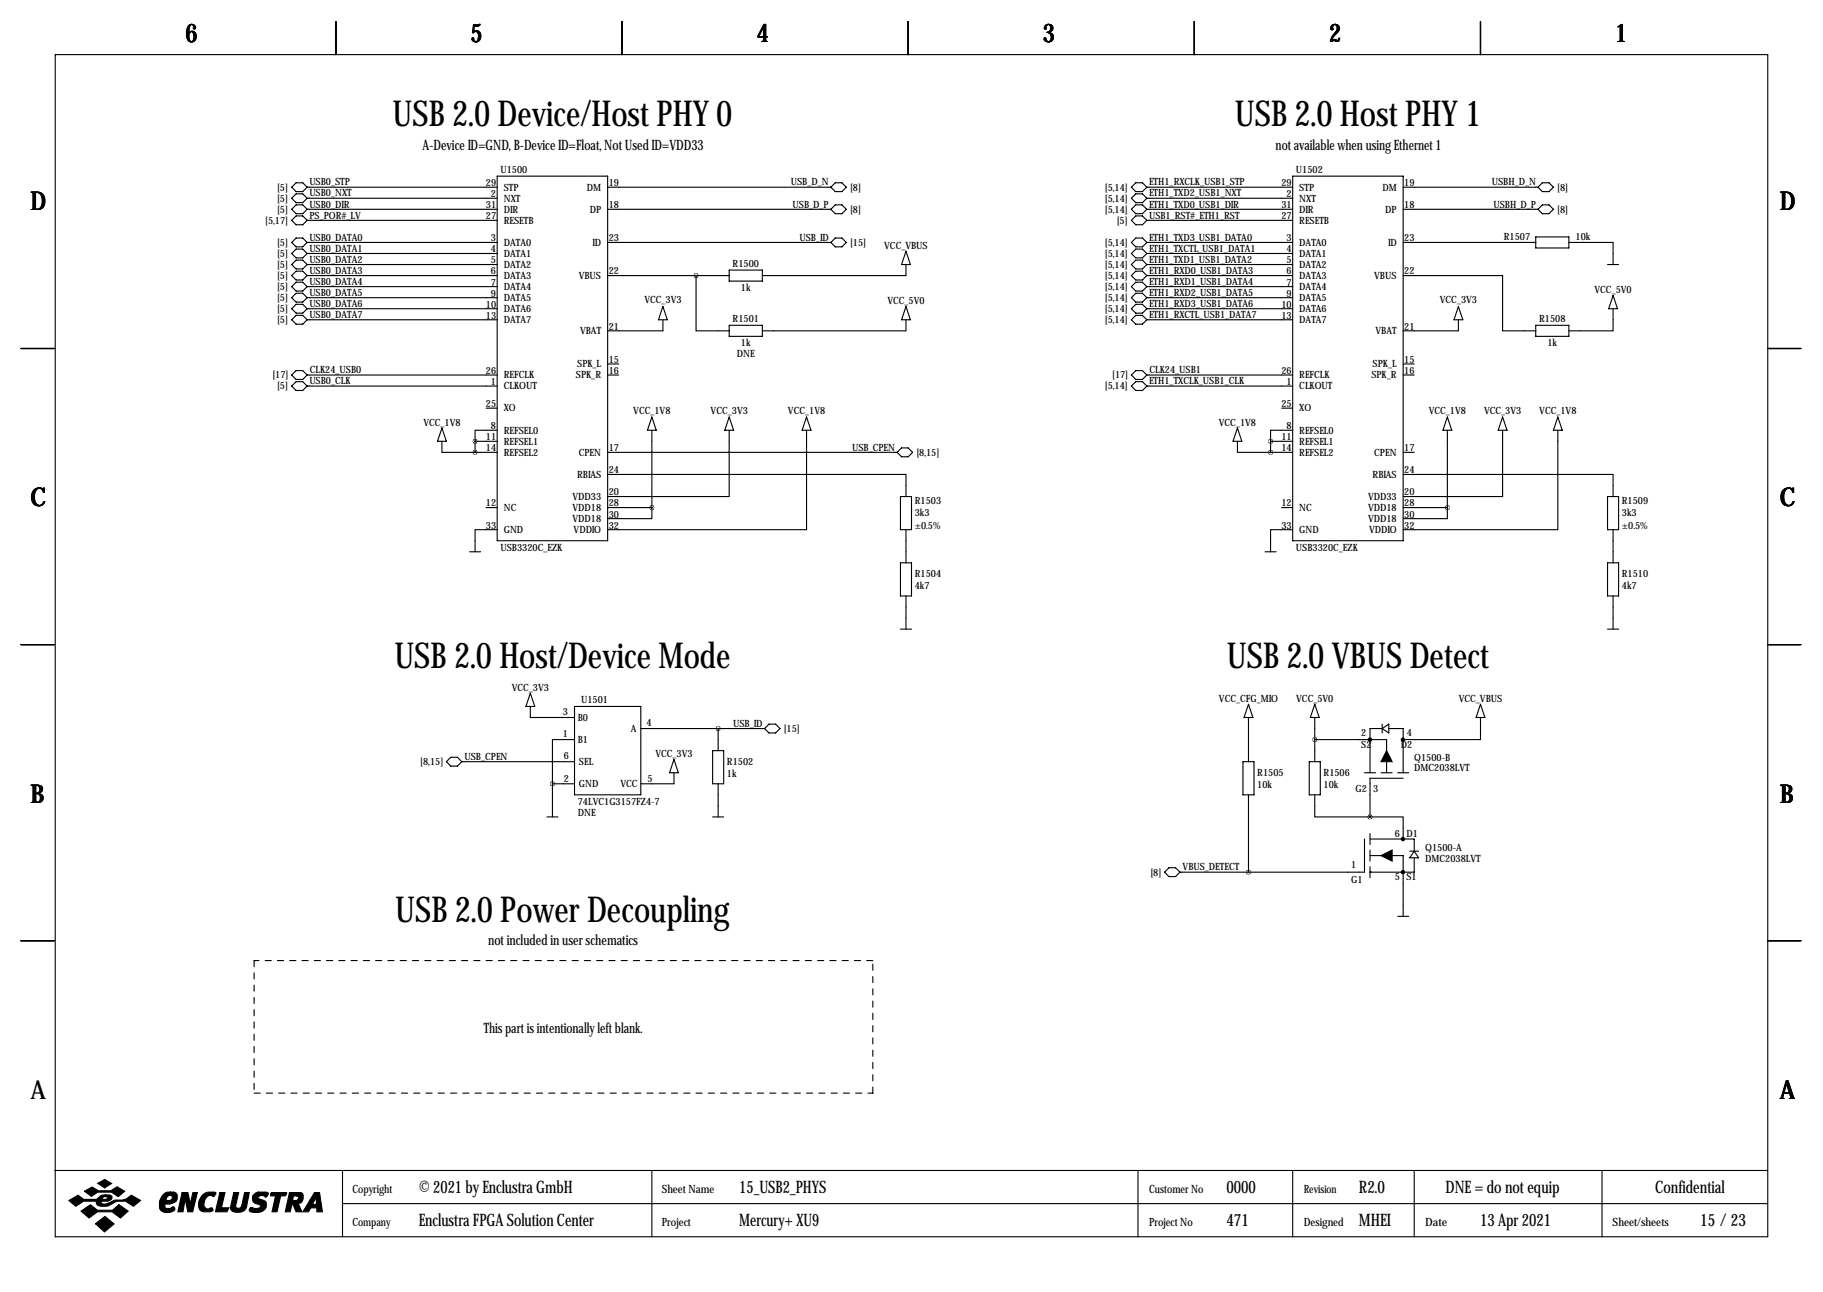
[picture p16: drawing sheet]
<svg xmlns="http://www.w3.org/2000/svg" width="419mm" height="297mm" viewBox="0 0 419 297" stroke-linecap="round" stroke-linejoin="round" font-family="sans-serif">
<defs><g id="words">
<g font-size="8.2">
<text x="90.3" y="29.1">USB 2.0 Device/Host PHY 0</text>
<text x="283.9" y="29.1">USB 2.0 Host PHY 1</text>
<text x="90.7" y="153.5">USB 2.0 Host/Device Mode</text>
<text x="282" y="153.5">USB 2.0 VBUS Detect</text>
<text x="90.9" y="211.9">USB 2.0 Power Decoupling</text>
</g>
<g font-size="5.9">
<text x="42.7" y="9.8">6</text>
<text x="108.2" y="9.8">5</text>
<text x="174" y="9.8">4</text>
<text x="239.8" y="9.8">3</text>
<text x="305.6" y="9.8">2</text>
<text x="371.3" y="9.8">1</text>
<text x="7" y="48.4">D</text>
<text x="409.2" y="48.4">D</text>
<text x="7" y="116.4">C</text>
<text x="409.2" y="116.4">C</text>
<text x="7" y="184.5">B</text>
<text x="409.2" y="184.5">B</text>
<text x="7" y="252.6">A</text>
<text x="409.2" y="252.6">A</text>
</g>
<g font-size="4">
<text x="96.3" y="274.2">© 2021 by Enclustra GmbH</text>
<text x="169.9" y="274.2">15_USB2_PHYS</text>
<text x="281.9" y="274.2">0000</text>
<text x="312.4" y="274.2">R2.0</text>
<text x="332.3" y="274.2">DNE = do not equip</text>
<text x="380.5" y="274.2">Confidential</text>
<text x="96.3" y="281.8">Enclustra FPGA Solution Center</text>
<text x="169.9" y="281.8">Mercury+ XU9</text>
<text x="281.9" y="281.8">471</text>
<text x="312.4" y="281.8">MHEI</text>
<text x="340.3" y="281.8">13 Apr 2021</text>
<text x="390.9" y="281.8">15 /23</text>
</g>
<g font-size="3.3">
<text x="97.1" y="34.4">A-Device ID=GND, B-Device ID=Float, Not Used ID=VDD33</text>
<text x="293.3" y="34.4">not available when using Ethernet 1</text>
<text x="112.2" y="217.3">not included in user schematics</text>
<text x="111.2" y="237.6">This part is intentionally left blank.</text>
</g>
<g font-size="2.6">
<text x="81" y="274.2">Copyright</text>
<text x="152.1" y="274.2">Sheet Name</text>
<text x="264.2" y="274.2">Customer No</text>
<text x="299.7" y="274.2">Revision</text>
<text x="81" y="281.8">Company</text>
<text x="152.1" y="281.8">Project</text>
<text x="264.2" y="281.8">Project No</text>
<text x="299.7" y="281.8">Designed</text>
<text x="327.7" y="281.8">Date</text>
<text x="370.7" y="281.8">Sheet/sheets</text>
</g>
<g font-size="2.3">
<text x="115.1" y="39.7">U1500</text>
<text x="297.9" y="39.7">U1502</text>
<text x="63.7" y="43.8">[5]</text>
<text x="63.7" y="46.3">[5]</text>
<text x="71.1" y="42.6">USB0_STP</text>
<text x="71.1" y="45.2">USB0_NXT</text>
<text x="71.1" y="47.7">USB0_DIR</text>
<text x="111.7" y="42.8">29</text>
<text x="111.7" y="47.9">31</text>
<text x="112.9" y="45.3">2</text>
<text x="115.8" y="46.3">NXT</text>
<text x="115.8" y="43.8">STP</text>
<text x="134.9" y="43.8">DM</text>
<text x="140" y="47.9">18</text>
<text x="140" y="42.8">19</text>
<text x="181.8" y="42.6">USB_D_N</text>
<text x="182.2" y="47.7">USB_D_P</text>
<text x="195.4" y="43.8">[8]</text>
<text x="254" y="43.8">[5,14]</text>
<text x="254" y="46.3">[5,14]</text>
<text x="264.2" y="42.6">ETH1_RXCLK_USB1_STP</text>
<text x="264.2" y="45.2">ETH1_TXD2_USB1_NXT</text>
<text x="264.2" y="47.7">ETH1_TXD0_USB1_DIR</text>
<text x="294.6" y="42.8">29</text>
<text x="294.6" y="47.9">31</text>
<text x="295.8" y="45.3">2</text>
<text x="298.7" y="46.3">NXT</text>
<text x="298.7" y="43.8">STP</text>
<text x="317.8" y="43.8">DM</text>
<text x="322.8" y="47.9">18</text>
<text x="322.8" y="42.8">19</text>
<text x="343" y="42.6">USBH_D_N</text>
<text x="343.4" y="47.7">USBH_D_P</text>
<text x="358" y="43.8">[8]</text>
<text x="61" y="51.4">[5,17]</text>
<text x="63.7" y="48.9">[5]</text>
<text x="71.1" y="50.3">PS_POR#_LV</text>
<text x="111.7" y="50.4">27</text>
<text x="115.8" y="51.4">RESETB</text>
<text x="115.8" y="48.9">DIR</text>
<text x="135.6" y="48.9">DP</text>
<text x="195.4" y="48.9">[8]</text>
<text x="254" y="48.9">[5,14]</text>
<text x="256.7" y="51.4">[5]</text>
<text x="264.2" y="50.3">USB1_RST#_ETH1_RST</text>
<text x="294.6" y="50.4">27</text>
<text x="298.7" y="51.4">RESETB</text>
<text x="298.7" y="48.9">DIR</text>
<text x="318.5" y="48.9">DP</text>
<text x="358" y="48.9">[8]</text>
<text x="63.7" y="56.5">[5]</text>
<text x="63.7" y="59">[5]</text>
<text x="71.1" y="55.3">USB0_DATA0</text>
<text x="71.1" y="57.9">USB0_DATA1</text>
<text x="112.9" y="55.5">3</text>
<text x="112.9" y="58">4</text>
<text x="115.8" y="56.5">DATA0</text>
<text x="115.8" y="59">DATA1</text>
<text x="136.2" y="56.5">ID</text>
<text x="140" y="55.5">23</text>
<text x="183.8" y="55.3">USB_ID</text>
<text x="195.4" y="56.5">[15]</text>
<text x="203.3" y="57.3">VCC_VBUS</text>
<text x="254" y="56.5">[5,14]</text>
<text x="254" y="59">[5,14]</text>
<text x="264.2" y="55.3">ETH1_TXD3_USB1_DATA0</text>
<text x="264.2" y="57.9">ETH1_TXCTL_USB1_DATA1</text>
<text x="295.8" y="55.5">3</text>
<text x="295.8" y="58">4</text>
<text x="298.7" y="56.5">DATA0</text>
<text x="298.7" y="59">DATA1</text>
<text x="319.1" y="56.5">ID</text>
<text x="322.8" y="55.5">23</text>
<text x="345.7" y="55.2">R1507</text>
<text x="362.2" y="55.2">10k</text>
<text x="63.7" y="61.6">[5]</text>
<text x="63.7" y="64.1">[5]</text>
<text x="71.1" y="60.4">USB0_DATA2</text>
<text x="71.1" y="63">USB0_DATA3</text>
<text x="71.1" y="65.5">USB0_DATA4</text>
<text x="112.9" y="60.6">5</text>
<text x="112.9" y="63.1">6</text>
<text x="112.9" y="65.6">7</text>
<text x="115.8" y="61.6">DATA2</text>
<text x="115.8" y="64.1">DATA3</text>
<text x="133" y="64.1">VBUS</text>
<text x="140" y="63.1">22</text>
<text x="168.4" y="61.3">R1500</text>
<text x="254" y="61.6">[5,14]</text>
<text x="254" y="64.1">[5,14]</text>
<text x="264.2" y="60.4">ETH1_TXD1_USB1_DATA2</text>
<text x="264.2" y="63">ETH1_RXD0_USB1_DATA3</text>
<text x="264.2" y="65.5">ETH1_RXD1_USB1_DATA4</text>
<text x="295.8" y="60.6">5</text>
<text x="295.8" y="63.1">6</text>
<text x="295.8" y="65.6">7</text>
<text x="298.7" y="61.6">DATA2</text>
<text x="298.7" y="64.1">DATA3</text>
<text x="315.9" y="64.1">VBUS</text>
<text x="322.8" y="63.1">22</text>
<text x="63.7" y="66.7">[5]</text>
<text x="63.7" y="69.2">[5]</text>
<text x="63.7" y="71.7">[5]</text>
<text x="71.1" y="68">USB0_DATA5</text>
<text x="71.1" y="70.6">USB0_DATA6</text>
<text x="111.7" y="70.7">10</text>
<text x="112.9" y="68.2">9</text>
<text x="115.8" y="66.7">DATA4</text>
<text x="115.8" y="69.2">DATA5</text>
<text x="115.8" y="71.7">DATA6</text>
<text x="148.1" y="69.7">VCC_3V3</text>
<text x="170.3" y="66.9">1k</text>
<text x="204" y="70">VCC_5V0</text>
<text x="254" y="66.7">[5,14]</text>
<text x="254" y="69.2">[5,14]</text>
<text x="254" y="71.7">[5,14]</text>
<text x="264.2" y="68">ETH1_RXD2_USB1_DATA5</text>
<text x="264.2" y="70.6">ETH1_RXD3_USB1_DATA6</text>
<text x="294.6" y="70.7">10</text>
<text x="295.8" y="68.2">9</text>
<text x="298.7" y="66.7">DATA4</text>
<text x="298.7" y="69.2">DATA5</text>
<text x="298.7" y="71.7">DATA6</text>
<text x="331" y="69.7">VCC_3V3</text>
<text x="366.6" y="67.4">VCC_5V0</text>
<text x="63.7" y="74.3">[5]</text>
<text x="71.1" y="73.1">USB0_DATA7</text>
<text x="111.7" y="73.3">13</text>
<text x="115.8" y="74.3">DATA7</text>
<text x="133.3" y="76.8">VBAT</text>
<text x="140" y="75.8">21</text>
<text x="168.4" y="74">R1501</text>
<text x="254" y="74.3">[5,14]</text>
<text x="264.2" y="73.1">ETH1_RXCTL_USB1_DATA7</text>
<text x="294.6" y="73.3">13</text>
<text x="298.7" y="74.3">DATA7</text>
<text x="316.2" y="76.8">VBAT</text>
<text x="322.8" y="75.8">21</text>
<text x="353.8" y="74">R1508</text>
<text x="140" y="83.4">15</text>
<text x="169.4" y="82.2">DNE</text>
<text x="170.3" y="79.6">1k</text>
<text x="322.8" y="83.4">15</text>
<text x="355.8" y="79.6">1k</text>
<text x="62.6" y="87">[17]</text>
<text x="63.7" y="89.5">[5]</text>
<text x="71.1" y="88.4">USB0_CLK</text>
<text x="71.2" y="85.8">CLK24_USB0</text>
<text x="111.7" y="86">26</text>
<text x="112.9" y="88.5">1</text>
<text x="115.8" y="89.5">CLKOUT</text>
<text x="115.8" y="87">REFCLK</text>
<text x="132.4" y="87">SPK_R</text>
<text x="132.7" y="84.4">SPK_L</text>
<text x="140" y="86">16</text>
<text x="254" y="89.5">[5,14]</text>
<text x="255.7" y="87">[17]</text>
<text x="264.2" y="88.4">ETH1_TXCLK_USB1_CLK</text>
<text x="264.3" y="85.8">CLK24_USB1</text>
<text x="294.6" y="86">26</text>
<text x="295.8" y="88.5">1</text>
<text x="298.7" y="89.5">CLKOUT</text>
<text x="298.7" y="87">REFCLK</text>
<text x="315.3" y="87">SPK_R</text>
<text x="315.6" y="84.4">SPK_L</text>
<text x="322.8" y="86">16</text>
<text x="111.7" y="93.6">25</text>
<text x="115.8" y="94.6">XO</text>
<text x="145.6" y="95.1">VCC_1V8</text>
<text x="163.4" y="95.1">VCC_3V3</text>
<text x="181.2" y="95.1">VCC_1V8</text>
<text x="294.6" y="93.6">25</text>
<text x="298.7" y="94.6">XO</text>
<text x="328.5" y="95.1">VCC_1V8</text>
<text x="341.2" y="95.1">VCC_3V3</text>
<text x="353.9" y="95.1">VCC_1V8</text>
<text x="97.3" y="97.9">VCC_1V8</text>
<text x="111.7" y="101.2">11</text>
<text x="112.9" y="98.7">8</text>
<text x="115.8" y="99.7">REFSEL0</text>
<text x="280.2" y="97.9">VCC_1V8</text>
<text x="294.6" y="101.2">11</text>
<text x="295.8" y="98.7">8</text>
<text x="298.7" y="99.7">REFSEL0</text>
<text x="111.7" y="103.7">14</text>
<text x="115.8" y="102.2">REFSEL1</text>
<text x="115.8" y="104.8">REFSEL2</text>
<text x="133" y="104.8">CPEN</text>
<text x="140" y="103.7">17</text>
<text x="195.9" y="103.6">USB_CPEN</text>
<text x="210.7" y="104.8">[8,15]</text>
<text x="294.6" y="103.7">14</text>
<text x="298.7" y="102.2">REFSEL1</text>
<text x="298.7" y="104.8">REFSEL2</text>
<text x="315.9" y="104.8">CPEN</text>
<text x="322.8" y="103.7">17</text>
<text x="132.7" y="109.8">RBIAS</text>
<text x="140" y="113.9">20</text>
<text x="140" y="108.8">24</text>
<text x="315.6" y="109.8">RBIAS</text>
<text x="322.8" y="113.9">20</text>
<text x="322.8" y="108.8">24</text>
<text x="111.7" y="116.4">12</text>
<text x="115.8" y="117.5">NC</text>
<text x="131.6" y="114.9">VDD33</text>
<text x="131.6" y="117.5">VDD18</text>
<text x="140" y="116.4">28</text>
<text x="140" y="119">30</text>
<text x="210.3" y="115.9">R1503</text>
<text x="210.3" y="118.7">3k3</text>
<text x="294.6" y="116.4">12</text>
<text x="298.7" y="117.5">NC</text>
<text x="314.5" y="114.9">VDD33</text>
<text x="314.5" y="117.5">VDD18</text>
<text x="322.8" y="116.4">28</text>
<text x="322.8" y="119">30</text>
<text x="372.9" y="115.9">R1509</text>
<text x="372.9" y="118.7">3k3</text>
<text x="111.7" y="121.5">33</text>
<text x="115.8" y="122.5">GND</text>
<text x="131.6" y="120">VDD18</text>
<text x="131.9" y="122.5">VDDIO</text>
<text x="140" y="121.5">32</text>
<text x="210.3" y="121.5">±0.5%</text>
<text x="294.6" y="121.5">33</text>
<text x="298.7" y="122.5">GND</text>
<text x="314.5" y="120">VDD18</text>
<text x="314.8" y="122.5">VDDIO</text>
<text x="322.8" y="121.5">32</text>
<text x="372.9" y="121.5">±0.5%</text>
<text x="115.1" y="126.6">USB3320C_EZK</text>
<text x="297.9" y="126.6">USB3320C_EZK</text>
<text x="210.3" y="132.7">R1504</text>
<text x="210.3" y="135.5">4k7</text>
<text x="372.9" y="132.7">R1510</text>
<text x="372.9" y="135.5">4k7</text>
<text x="117.7" y="158.9">VCC_3V3</text>
<text x="133.6" y="161.7">U1501</text>
<text x="280.2" y="161.4">VCC_CFG_MIO</text>
<text x="298" y="161.4">VCC_5V0</text>
<text x="335.4" y="161.4">VCC_VBUS</text>
<text x="129.4" y="164.5">3</text>
<text x="132.8" y="165.7">B0</text>
<text x="148.6" y="167">4</text>
<text x="168.6" y="167.1">USB_ID</text>
<text x="129.4" y="169.5">1</text>
<text x="132.8" y="170.8">B1</text>
<text x="145" y="168.3">A</text>
<text x="180.2" y="168.3">[15]</text>
<text x="312.9" y="169.3">2</text>
<text x="312.9" y="172.1">S2</text>
<text x="322" y="172.1">D2</text>
<text x="323.4" y="169.3">4</text>
<text x="96.6" y="175.9">[8,15]</text>
<text x="106.8" y="174.7">USB_CPEN</text>
<text x="129.6" y="174.6">6</text>
<text x="129.6" y="179.7">2</text>
<text x="133.1" y="175.9">SEL</text>
<text x="148.8" y="179.7">5</text>
<text x="150.7" y="174.1">VCC_3V3</text>
<text x="167.1" y="175.9">R1502</text>
<text x="167.1" y="178.7">1k</text>
<text x="289.1" y="178.4">R1505</text>
<text x="304.3" y="178.4">R1506</text>
<text x="325.1" y="174.9">Q1500-B</text>
<text x="325.1" y="177.2">DMC2038LVT</text>
<text x="132.8" y="185">74LVC1G3157FZ4-7</text>
<text x="133.1" y="181">GND</text>
<text x="142.6" y="181">VCC</text>
<text x="289.1" y="181.2">10k</text>
<text x="304.3" y="181.2">10k</text>
<text x="311.6" y="182">G2</text>
<text x="315.7" y="182">3</text>
<text x="132.8" y="187.6">DNE</text>
<text x="320.6" y="192.4">6</text>
<text x="323.3" y="192.4">D1</text>
<text x="327.7" y="195.7">Q1500-A</text>
<text x="264.5" y="201.3">[8]</text>
<text x="271.9" y="200.1">VBUS_DETECT</text>
<text x="310.6" y="199.5">1</text>
<text x="310.6" y="203.1">G1</text>
<text x="320.6" y="202.3">5</text>
<text x="323.3" y="202.3">S1</text>
<text x="327.7" y="198.2">DMC2038LVT</text>
</g>
</g></defs>
<g fill="none" stroke="#000" stroke-width=".25">
<path d="M12.7 12.6h393.7v271.7h-393.7zM77.2 4.9v7.7M143 4.9v7.7M208.8 4.9v7.7M274.6 4.9v7.7M340.4 4.9v7.7M67.1 43l1-1h1.5l1 1-1 1.1h-1.5zM67.1 45.6l1-1h1.5l1 1-1 1h-1.5zM67.1 48.1l1-1h1.5l1 1-1 1h-1.5zM67.1 50.7l1-1.1h1.5l1 1.1-1 1h-1.5zM67.1 55.7l1-1h1.5l1 1-1 1.1h-1.5zM67.1 58.3l1-1h1.5l1 1-1 1h-1.5z"/>
<path d="M70.6 45.6h43.7M70.6 55.7h43.7M70.6 58.3h43.7M70.6 48.1h43.7M70.6 43h43.7M70.6 50.7h43.7M114.3 40.5h25.4v83.8h-25.4zM139.7 55.7h51.3M139.7 48.1h51.3M139.7 43h51.3M191 43l1-1h1.5l1.1 1-1.1 1.1h-1.5zM191 48.1l1-1h1.5l1.1 1-1.1 1h-1.5z"/>
<path d="M191 55.7l1-1h1.5l1.1 1-1.1 1.1h-1.5zM208.3 57.8l1 3h-2zM261.1 42h1.5l1.1 1-1.1 1.1h-1.5l-1-1.1zM261.1 44.6h1.5l1.1 1-1.1 1h-1.5l-1-1zM261.1 47.1h1.5l1.1 1-1.1 1h-1.5l-1-1zM261.1 49.6h1.5l1.1 1.1-1.1 1h-1.5l-1-1zM261.1 54.7h1.5l1.1 1-1.1 1.1h-1.5l-1-1.1zM261.1 57.3h1.5l1.1 1-1.1 1h-1.5l-1-1zM261.1 59.8h1.5l1.1 1-1.1 1h-1.5l-1-1zM263.7 45.6h33.5M263.7 55.7h33.5M263.7 58.3h33.5"/>
<path d="M263.7 48.1h33.5M263.7 43h33.5M263.7 50.7h33.5M297.2 40.5h25.4v83.8h-25.4zM322.6 55.7h30.5M322.6 48.1h31M322.6 43h31M353.1 54.5h7.6v2.5h-7.6zM353.6 43l1-1h1.5l1 1-1 1.1h-1.5zM353.6 48.1l1-1h1.5l1 1-1 1h-1.5zM360.7 55.7h10.1v5.1M67.1 60.8l1-1h1.5l1 1-1 1h-1.5z"/>
<path d="M67.1 63.4l1-1.1h1.5l1 1.1-1 1h-1.5zM67.1 65.9l1-1h1.5l1 1-1 1h-1.5zM67.1 71l1-1h1.5l1 1-1 1h-1.5zM67.1 73.5l1-1h1.5l1 1-1 1h-1.5zM68.1 67.4h1.5l1 1-1 1.1h-1.5l-1-1.1zM70.6 60.8h43.7M70.6 63.4h43.7M70.6 65.9h43.7M70.6 68.4h43.7M70.6 71h43.7M70.6 73.5h43.7M139.7 63.4h27.9"/>
<path d="M152.4 70.5l1 3h-2zM152.4 73.5v2.6h-12.7M160 63.4v12.7h7.6M167.6 62.1h7.7v2.5h-7.7zM167.6 74.8h7.7v2.5h-7.7zM208.3 60.8v2.6h-33M208.3 70.5l1 3h-2zM208.3 73.5v2.6h-33M261.1 62.3h1.5l1.1 1.1-1.1 1h-1.5l-1-1zM261.1 64.9h1.5l1.1 1-1.1 1h-1.5l-1-1zM261.1 67.4h1.5l1.1 1-1.1 1.1h-1.5l-1-1.1zM261.1 70h1.5l1.1 1-1.1 1h-1.5l-1-1z"/>
<path d="M261.1 72.5h1.5l1.1 1-1.1 1h-1.5l-1-1zM263.7 60.8h33.5M263.7 63.4h33.5M263.7 65.9h33.5M263.7 68.4h33.5M263.7 71h33.5M263.7 73.5h33.5M322.6 63.4h22.8v12.7h7.7M335.3 70.5l1 3h-2zM335.3 73.5v2.6h-12.7M353.1 74.8h7.6v2.5h-7.6zM369.6 60.8h2.5"/>
<path d="M370.8 71v5.1h-10.1M370.8 67.9l1.1 3.1h-2.1zM4.8 80.1h7.6M67.1 88.8l1-1.1h1.5l1 1.1-1 1h-1.5zM67.1 86.2l1-1h1.5l1 1-1 1h-1.5zM70.6 88.8h43.7M70.6 86.2h43.7M101.6 98.4l1 3.1h-2zM111.8 93.8h2.5M114.3 98.9h-5.1v2.6M139.7 83.7h2.5M139.7 86.2h2.5"/>
<path d="M149.9 98.9v17.8M149.9 95.9l1 3h-2.1zM167.6 98.9v15.3h-27.9M167.6 95.9l1.1 3h-2.1zM185.4 98.9v22.9h-45.7M185.4 95.9l1 3h-2zM261.1 87.7h1.5l1.1 1.1-1.1 1h-1.5l-1-1zM261.1 85.2h1.5l1.1 1-1.1 1h-1.5l-1-1zM263.7 88.8h33.5M263.7 86.2h33.5M284.5 98.4l1 3.1h-2zM294.6 93.8h2.6"/>
<path d="M297.2 98.9h-5.1v2.6M322.6 83.7h2.5M322.6 86.2h2.5M332.7 95.9l1.1 3h-2.1zM332.7 98.9v17.8M345.4 98.9v15.3h-22.8M345.4 95.9l1.1 3h-2.1zM358.1 98.9v22.9h-35.5M358.1 95.9l1.1 3h-2.1zM406.4 80.1h7.6M101.6 101.5v2.5h12.7M109.2 101.5h5.1"/>
<path d="M109.2 101.5v2.5M111.8 116.7h2.5M139.7 109.1h68.6v5.1M139.7 116.7h10.2M139.7 104h66.5M149.9 116.7v2.5h-10.2M207 114.2h2.5v7.6h-2.5zM207.3 103h1.5l1 1-1 1h-1.5l-1.1-1zM284.5 101.5v2.5h12.7M292.1 101.5h5.1M292.1 101.5v2.5M294.6 116.7h2.6"/>
<path d="M322.6 109.1h48.2v5.1M322.6 116.7h10.1M322.6 104h2.5M332.7 116.7v2.5h-10.1M369.6 114.2h2.5v7.6h-2.5zM107.9 126.9h2.6M114.3 121.8h-5.1v5.1M207 129.4h2.5v7.6h-2.5zM208.3 121.8v7.6M208.3 137v7.6M290.8 126.9h2.6M297.2 121.8h-5.1v5.1"/>
<path d="M369.6 129.4h2.5v7.6h-2.5zM370.8 121.8v7.6M370.8 137v7.6M4.8 148.2h7.6M121.9 159.4l1 3h-2zM207 144.6h2.5M369.6 144.6h2.5M406.4 148.2h7.6M102.6 175.1l1-1h1.6l1 1-1 1h-1.6zM106.2 175.1h25.9M121.9 162.4v2.6h10.2M132.1 170h-5.1v10.2"/>
<path d="M132.1 162.4h15.2v20.3h-15.2zM147.3 167.5h28.5M154.9 177.7v2.5h-7.6M154.9 174.6l1.1 3.1h-2.1zM163.8 172.6h2.6v7.6h-2.6zM165.1 167.5v5.1M175.8 167.5l1-1h1.5l1 1-1 1h-1.5zM285.8 175.1h2.5v7.6h-2.5zM287 161.9l1 3.1h-2zM287 165v10.1M301 175.1h2.5v7.6h-2.5zM302.3 161.9l1 3.1h-2.1z"/>
<path d="M302.3 170h16.5v2.6M302.3 165v10.1M313.7 177.7h2.5M317.5 177.7h2.5M317.8 167.5h-2.8v10.2M317.8 167.5l1.5-1v2zM317.8 166.5v2M318.8 175.1v2.6M319.3 167.5h3.3v10.2M321.3 177.7h2.5M322.6 178.9h-7.6v8.9M340.4 165v5h-17.8"/>
<path d="M340.4 161.9l1 3.1h-2.1zM125.7 187.8h2.6M127 180.2h5.1M127 180.2v7.6M163.8 187.8h2.6M165.1 180.2v7.6M268.7 199.5h1.6l1 1-1 1h-1.6l-1-1zM287 182.7v17.8M302.3 182.7v5.1h12.7M313.7 192.9v7.6h-42.4M315 187.8h7.6v5.1M315 192.9h10.1v2.8"/>
<path d="M315 191.6v2.6M315 195.4v2.6M315 199.2v2.6M315 196.7h2.5M320 196.7h2.6v14M324.1 195.7h2M325.1 197.2v3.3h-10.1M325.1 195.7l1 1.5h-2zM4.8 216.3h7.6M315 200.5h.1M321.3 210.7h2.5M406.4 216.3h7.6"/>
<path d="M12.6 269.1h393.7M78.7 269.1v15.2M78.7 276.7h327.6M149.9 269.1v15.2M261.6 269.1v15.2M297.2 269.1v15.2M325.1 269.1v15.2M368.3 269.1v15.2"/>
</g>
<g fill="#000" stroke="#000" stroke-width=".25">
<path d="M318.8 172.6l1.2 2.5h-2.5zM317.5 196.7l2.5-1.3v2.6zM15.8 276l2.1-1.2 1.4 1h2.8l.3-.2a1.77 1.77 0 0 1 1.9-.9v.4l-.6 .2-.2 .5h.9l.3-.6-.4-.1v-.4h.9a.59 .59 0 0 1 .6 .7l-.2 .4-.8 .4h-1.4l-.1 .1 .1 .4a3.2 3.2 0 0 0 2.7-.7l.3-.1a4 4 0 0 0 3.8-1.1l2.1 1.2-1.6 1.3a4 4 0 0 0-5.5-.2 2.66 2.66 0 0 1-2.9-.2l-.1-.7h-3l-1.8 1.1zM19.4 273.9l1.8-1 1.4 .9h2.9l1.4-.9 1.8 1-1.5 1.2-1.5-1h-3.2l-1.5 .9zM22.5 272l1.6-.8 1.6 .9-1.6 1zM18.6 278.4l2.2-1.4 1.6 1.2h3.5l1.4-1.2 2.2 1.4-1.8 1.6-1.9-1.4h-3.4l-1.9 1.4zM37.4 274.7a1.75 1.75 0 0 1 1.8-.6v.7a.82 .82 0 0 0-.8 1.2h.6a.6 .6 0 0 0 .6-.5 .6 .6 0 0 0-.4-.7v-.7h.8l.5 .3a1.61 1.61 0 0 1 0 1.7 1.61 1.61 0 0 1-1.5 .7h-1v.9l.2 .1h.9l.7-.4 .4 .4a1.06 1.06 0 0 1-1.3 1 1.82 1.82 0 0 1-2.2-1.1 3.5 3.5 0 0 1 .7-3zM41.9 274.2h1.3l.5 2.6 .6-2.6h1.1l-1.1 4.4h-1.1l-.6-2.9-.5 2.9h-1.2zM46.7 274.6a2.78 2.78 0 0 1 2.9-.4l-.4 .9a1.32 1.32 0 0 0-2.1 .8l-.2 .8a.98 .98 0 0 0 1.1 1.2 .55 .55 0 0 1 .6-.2 .55 .55 0 0 1 .4 .6l-.7 .3-1.8-.1a1.79 1.79 0 0 1-.8-2.3zM50.5 274.2h1.2l-.8 3.5h1.7l-.4 .9h-2.7zM53.7 274.2h1.2l-.7 3.1a.73 .73 0 0 0 .7 .5 .73 .73 0 0 0 .7-.6l.6-3h1.1l-.7 3.4a2.28 2.28 0 0 1-3.6 .4v-.4zM58.3 274.7l.8-.6h2.1l.5 .2v.2l-.6 .7a.96 .96 0 0 0-1-.4 .96 .96 0 0 0-.8 .6l1.7 .8a1.71 1.71 0 0 1-.1 1.8 1.71 1.71 0 0 1-1.7 .8l-1.4-.2a.51 .51 0 0 1-.4-.7 .51 .51 0 0 1 .8-.2l1 .1a.52 .52 0 0 0 .6-.2 .52 .52 0 0 0-.2-.7 1.39 1.39 0 0 1-1.4-.6 1.39 1.39 0 0 1 .1-1.6z"/>
<path d="M62.2 274.4l.2-.2h3.5l-.1 .4-.3 .3h-1l-.8 3.7h-1.2l.8-3.7h-1.1zM66.5 274.2h1.7v.7h-.7l-.2 1.1h.9l.3-.3a.44 .44 0 0 0 .1-.5 .44 .44 0 0 0-.4-.3v-.7h1l.3 .2 .2 .3v.9a1.03 1.03 0 0 1-1.2 1l.9 2h-1.3l-.8-1.8h-.1l-.5 1.8h-1.1zM72.3 274.2h1.2l.6 4.4h-1.3v-.9h-1.3l-.6 .9h-1.3l1.7-2.7h1l-.4 .8 .2 .2h.4l.2-.2v-1.5l-.4 .7h-1zM21.9 281.3l2.2-1.6 2.1 1.7-2.2 1.8z"/>
</g>
<path d="M58.4 220.8v30.5M200.7 220.8h-142.3M58.4 251.3h142.3M200.7 251.3v-30.5" fill="none" stroke="#000" stroke-width=".25" stroke-dasharray="1.4 1.4"/>
<g fill="none" stroke="#000" stroke-width=".51">
<circle cx="315" cy="170" r=".25"/>
<circle cx="322.5" cy="170" r=".25"/>
<circle cx="322.5" cy="192.9" r=".25"/>
<circle cx="322.5" cy="200.5" r=".25"/>
</g>
<path d="M149.8 116.7a.05 .05 0 0 0 .1 0 .05 .05 0 0 0-.1 0zM332.7 116.7a.05 .05 0 0 0 .1 0 .05 .05 0 0 0-.1 0zM109.2 101.5a.05 .05 0 0 0 .1 0 .05 .05 0 0 0-.1 0zM160 63.4a.05 .05 0 0 0 .1 0 .05 .05 0 0 0-.1 0zM109.2 104a.05 .05 0 0 0 .1 0 .05 .05 0 0 0-.1 0zM314.9 187.8a.05 .05 0 0 0 .1 0 .05 .05 0 0 0-.1 0zM302.2 170a.05 .05 0 0 0 .1 0 .05 .05 0 0 0-.1 0zM287 200.5a.05 .05 0 0 0 .1 0 .05 .05 0 0 0-.1 0z" fill="#000" stroke="#000" stroke-width="1"/>
<use href="#words"/>
</svg>
